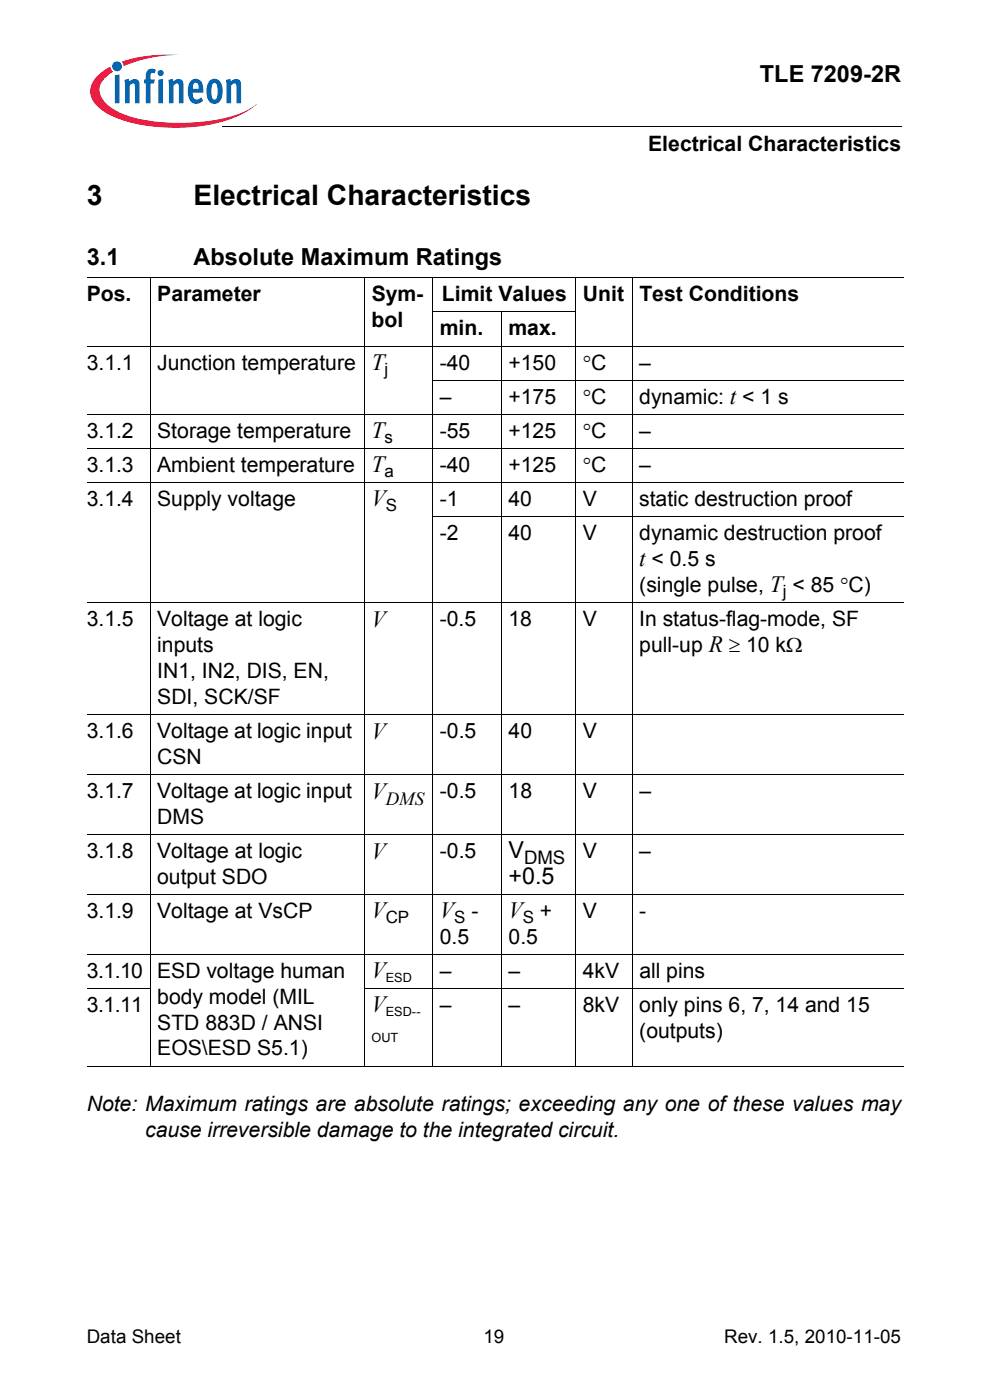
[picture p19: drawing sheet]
<svg xmlns="http://www.w3.org/2000/svg" width="148mm" height="210mm" viewBox="0 0 148 210" stroke-linecap="round" stroke-linejoin="round" font-family="sans-serif">
<defs><g id="words">
<g font-size="4.2">
<text x="13" y="30.7">3</text>
<text x="29" y="30.7">Electrical Characteristics</text>
</g>
<g font-size="3.5">
<text x="113.8" y="12.2">TLE 7209-2R</text>
<text x="13" y="39.8">3.1</text>
<text x="29" y="39.8">Absolute Maximum Ratings</text>
<text x="55.7" y="55.4">T</text>
<text x="55.7" y="65.6">T</text>
<text x="55.7" y="70.8">T</text>
<text x="55.7" y="75.9">V</text>
<text x="95.8" y="84.9">t &lt; 0.5 s</text>
<text x="55.7" y="94.1">V</text>
<text x="55.7" y="110.8">V</text>
<text x="55.7" y="119.8">V</text>
<text x="55.7" y="128.8">V</text>
<text x="76.2" y="128.6">V</text>
<text x="55.7" y="137.6">V</text>
<text x="65.9" y="137.6">V -</text>
<text x="76.2" y="132.5">+0.5</text>
<text x="76.2" y="137.6">V +</text>
<text x="55.7" y="146.6">V</text>
<text x="55.7" y="151.7">V</text>
</g>
<g font-size="3.2">
<text x="97.1" y="22.6">Electrical Characteristics</text>
<text x="13" y="45.2">Pos.</text>
<text x="23.6" y="45.2">Parameter</text>
<text x="55.7" y="45.2">Sym-</text>
<text x="66.2" y="45.2">Limit Values</text>
<text x="87.3" y="45.2">Unit</text>
<text x="95.8" y="45.2">Test Conditions</text>
<text x="55.7" y="49.1">bol</text>
<text x="65.9" y="50.3">min.</text>
<text x="76.2" y="50.3">max.</text>
<text x="13" y="55.4">3.1.1</text>
<text x="23.5" y="55.4">Junction temperature</text>
<text x="65.9" y="55.4">-40</text>
<text x="76.2" y="55.4">+150</text>
<text x="87.3" y="55.4">°C</text>
<text x="95.8" y="55.4">–</text>
<text x="13" y="65.6">3.1.2</text>
<text x="23.5" y="65.6">Storage temperature</text>
<text x="65.9" y="60.5">–</text>
<text x="65.9" y="65.6">-55</text>
<text x="76.2" y="65.6">+125</text>
<text x="76.2" y="60.5">+175</text>
<text x="87.3" y="60.5">°C</text>
<text x="87.3" y="65.6">°C</text>
<text x="95.8" y="60.5">dynamic: t &lt; 1 s</text>
<text x="95.8" y="65.6">–</text>
<text x="13" y="70.8">3.1.3</text>
<text x="23.5" y="70.8">Ambient temperature</text>
<text x="65.9" y="70.8">-40</text>
<text x="76.2" y="70.8">+125</text>
<text x="87.3" y="70.8">°C</text>
<text x="95.8" y="70.8">–</text>
<text x="13" y="75.9">3.1.4</text>
<text x="23.5" y="75.9">Supply voltage</text>
<text x="65.9" y="75.9">-1</text>
<text x="76.2" y="75.9">40</text>
<text x="87.3" y="75.9">V</text>
<text x="95.8" y="75.9">static destruction proof</text>
<text x="65.9" y="81">-2</text>
<text x="76.2" y="81">40</text>
<text x="87.3" y="81">V</text>
<text x="95.8" y="81">dynamic destruction proof</text>
<text x="95.8" y="88.8">(single pulse, T &lt; 85 °C)</text>
<text x="13" y="93.9">3.1.5</text>
<text x="23.5" y="93.9">Voltage at logic</text>
<text x="65.9" y="93.9">-0.5</text>
<text x="76.2" y="93.9">18</text>
<text x="87.3" y="93.9">V</text>
<text x="95.8" y="93.9">In status-flag-mode, SF</text>
<text x="23.6" y="97.8">inputs</text>
<text x="23.6" y="101.6">IN1, IN2, DIS, EN,</text>
<text x="95.8" y="97.8">pull-up R ≥ 10 kΩ</text>
<text x="23.6" y="105.5">SDI, SCK/SF</text>
<text x="13" y="110.6">3.1.6</text>
<text x="23.5" y="110.6">Voltage at logic input</text>
<text x="65.9" y="110.6">-0.5</text>
<text x="76.2" y="110.6">40</text>
<text x="87.3" y="110.6">V</text>
<text x="13" y="119.6">3.1.7</text>
<text x="23.5" y="119.6">Voltage at logic input</text>
<text x="23.6" y="114.5">CSN</text>
<text x="65.9" y="119.6">-0.5</text>
<text x="76.2" y="119.6">18</text>
<text x="87.3" y="119.6">V</text>
<text x="95.8" y="119.6">–</text>
<text x="23.6" y="123.5">DMS</text>
<text x="13" y="128.6">3.1.8</text>
<text x="23.5" y="128.6">Voltage at logic</text>
<text x="65.9" y="128.6">-0.5</text>
<text x="87.3" y="128.6">V</text>
<text x="95.8" y="128.6">–</text>
<text x="13" y="137.6">3.1.9</text>
<text x="23.5" y="137.6">Voltage at VsCP</text>
<text x="23.6" y="132.5">output SDO</text>
<text x="87.3" y="137.6">V</text>
<text x="95.8" y="137.6">-</text>
<text x="65.9" y="141.5">0.5</text>
<text x="76.2" y="141.5">0.5</text>
<text x="13" y="146.6">3.1.10 ESD voltage human</text>
<text x="65.9" y="146.6">–</text>
<text x="76.2" y="146.6">–</text>
<text x="87.3" y="146.6">4kV</text>
<text x="95.8" y="146.6">all pins</text>
<text x="13" y="151.7">3.1.11</text>
<text x="23.6" y="150.5">body model (MIL</text>
<text x="23.6" y="154.4">STD 883D / ANSI</text>
<text x="65.9" y="151.7">–</text>
<text x="76.2" y="151.7">–</text>
<text x="87.3" y="151.7">8kV</text>
<text x="95.8" y="151.7">only pins 6, 7, 14 and 15</text>
<text x="95.8" y="155.6">(outputs)</text>
<text x="23.6" y="158.3">EOS\ESD S5.1)</text>
<text x="13" y="166.5">Note: Maximum ratings are absolute ratings; exceeding any one of these values may</text>
<text x="21.8" y="170.4">cause irreversible damage to the integrated circuit.</text>
</g>
<g font-size="2.8">
<text x="57.8" y="120.7">DMS</text>
<text x="78.5" y="129.5">DMS</text>
<text x="13" y="201.3">Data Sheet</text>
<text x="72.4" y="201.3">19</text>
<text x="108.5" y="201.3">Rev. 1.5, 2010-11-05</text>
</g>
<g font-size="2.5">
<text x="57.6" y="56.2">j</text>
<text x="57.6" y="66.4">s</text>
<text x="57.6" y="71.6">a</text>
<text x="57.8" y="76.7">S</text>
<text x="117.3" y="89.5">j</text>
<text x="57.8" y="138.4">CP</text>
<text x="68" y="138.4">S</text>
<text x="78.3" y="138.4">S</text>
</g>
<g font-size="1.9">
<text x="57.8" y="147.2">ESD</text>
<text x="57.8" y="152.3">ESD--</text>
<text x="55.7" y="156.2">OUT</text>
</g>
</g></defs>
<circle cx="17.5" cy="10" r=".73" fill="#0166b3"/>
<g fill="#ed1a40">
<path d="M18.2 9.2l2.3-.6a24.8 24.8 0 0 1 6.4-.4 21.5 21.5 0 0 0-7.9 1.5l-.5 .2z"/>
<path d="M14.5 11.4l1.3-1 .7-.4 .1 .3 .3 .5a3.4 3.4 0 0 0-2 2.8 4 4 0 0 0 2.5 3 22 22 0 0 0 10.8 1.8 21.8 21.8 0 0 0 8.9-1.9l1.4-.9a12.5 12.5 0 0 1-6.3 2.9 28.2 28.2 0 0 1-14.5-.7 7.6 7.6 0 0 1-3.8-2.8 2.93 2.93 0 0 1 .6-3.6z"/>
</g>
<g fill="#0166b3">
<path d="M17.2 11.3l.7-.1v4.3h-.7z"/>
<path d="M18.6 12l.7-.2 .1 .4a.82 .82 0 0 1 1-.4 .82 .82 0 0 1 .5 .9v2.8h-.7l-.1-2.9a.47 .47 0 0 0-.7 .2v2.7h-.7z"/>
<path d="M22.2 10.5l.3-.2 .7 .1 .2 .1-.2 .5a.34 .34 0 0 0-.6 .1v.8h.6l-.1 .6h-.5v3h-.8v-3h-.2v-.6h.2v-.5a1.19 1.19 0 0 1 .4-.9z"/>
<path d="M25.2 12l.7-.2v.4a.82 .82 0 0 1 1-.4 .82 .82 0 0 1 .6 .9v2.8h-.7l-.1-2.9a.47 .47 0 0 0-.7 .2v2.7h-.7z"/>
<path d="M33.8 12l.7-.2 .1 .4a.82 .82 0 0 1 1-.4 .82 .82 0 0 1 .5 .9v2.8h-.7v-2.9a.47 .47 0 0 0-.8 .2v2.7h-.7z"/>
<path d="M23.6 11a.46 .46 0 0 1 .9 0 .46 .46 0 0 1-.9 0zM23.7 11.9l.7-.1v3.7h-.7z"/>
<path d="M28.6 12.1a1.05 1.05 0 0 1 1.1-.2 1.05 1.05 0 0 1 .7 .9l.1 1.1h-1.6a.72 .72 0 0 0 .3 .9 .72 .72 0 0 0 .9-.2l.3 .5a1.26 1.26 0 0 1-1.4 .4 1.26 1.26 0 0 1-.8-1.3v-.9a1.83 1.83 0 0 1 .4-1.2zM29.1 12.4l-.1 .2-.1 .7h.9l-.1-.5a.41 .41 0 0 0-.6-.4z"/>
<path d="M31.4 12.1a1.14 1.14 0 0 1 1.3-.2 1.14 1.14 0 0 1 .6 1.1 2.26 2.26 0 0 1-.8 2.5 1.24 1.24 0 0 1-1.6-1.4 2.73 2.73 0 0 1 .5-2zM31.9 12.6l-.2 .3v.8a1.15 1.15 0 0 0 .4 1.2 1.18 1.18 0 0 0 .5-1.2 1.07 1.07 0 0 0-.5-1.3z"/>
</g>
<path d="M33.4 18.8v.2z" fill="#000"/>
<g fill="none" stroke="#000" stroke-width=".15">
<path d="M33.4 18.9h101.6M13 41.7h122.4M13 51.9h122.4M22.5 41.6v118.3M54.6 41.6v118.3M64.8 46.8h21.5M64.8 57h70.6M64.8 41.6v118.3M75.1 46.7v113.2M86.3 41.6v118.3M94.7 41.6v118.3M13 62.1h122.4"/>
<path d="M13 67.2h122.4M13 72.4h122.4M64.8 77.5h70.6M13 90.4h122.4M13 107.1h122.4M13 116.1h122.4M13 125.1h122.4M13 134.1h122.4M13 143.1h122.4M13 148.2h9.5M13 159.8h122.4M54.5 148.2h80.9"/>
</g>
<use href="#words"/>
</svg>
